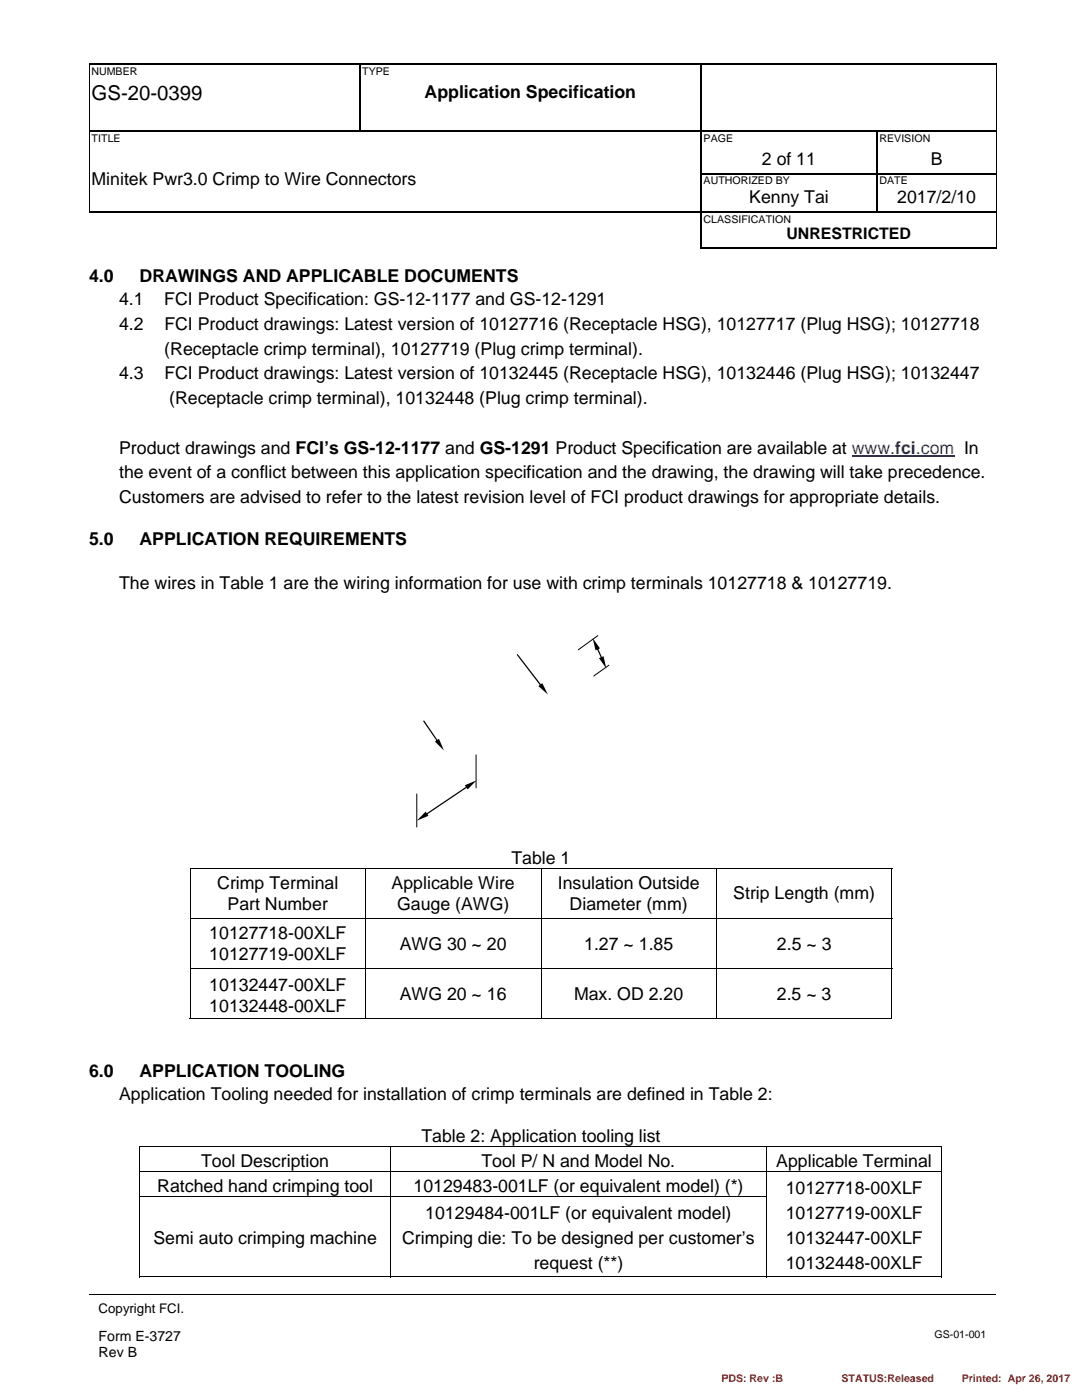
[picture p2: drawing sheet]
<svg xmlns="http://www.w3.org/2000/svg" width="216mm" height="279mm" viewBox="0 0 216 279" stroke-linecap="round" stroke-linejoin="round" font-family="sans-serif">
<defs><g id="words">
<text font-size="4.1" x="18.3" y="20">GS-20-0399</text>
<g font-size="3.5">
<text x="84.7" y="19.6">Application Specification</text>
<text x="152" y="32.9">2 of 11</text>
<text x="185.7" y="32.9">B</text>
<text x="18.3" y="37">Minitek Pwr3.0 Crimp to Wire Connectors</text>
<text x="149.5" y="40.6">Kenny Tai</text>
<text x="179" y="40.6">2017/2/10</text>
<text x="17.8" y="56.2">4.0</text>
<text x="27.8" y="56.2">DRAWINGS AND APPLICABLE DOCUMENTS</text>
<text x="23.8" y="60.9">4.1</text>
<text x="23.8" y="65.9">4.2</text>
<text x="32.8" y="60.9">FCI Product Specification: GS-12-1177 and GS-12-1291</text>
<text x="32.8" y="65.9">FCI Product drawings: Latest version of 10127716 (Receptacle HSG), 10127717 (Plug HSG); 10127718</text>
<text x="32.8" y="70.8">(Receptacle crimp terminal), 10127719 (Plug crimp terminal).</text>
<text x="23.8" y="75.7">4.3</text>
<text x="32.8" y="75.7">FCI Product drawings: Latest version of 10132445 (Receptacle HSG), 10132446 (Plug HSG); 10132447</text>
<text x="33.8" y="80.7">(Receptacle crimp terminal), 10132448 (Plug crimp terminal).</text>
<text x="23.8" y="90.5">Product drawings and FCI’s GS-12-1177 and GS-1291 Product Specification are available at www.fci.com In</text>
<text x="23.8" y="95.5">the event of a conflict between this application specification and the drawing, the drawing will take precedence.</text>
<text x="23.8" y="100.4">Customers are advised to refer to the latest revision level of FCI product drawings for appropriate details.</text>
<text x="17.8" y="108.8">5.0</text>
<text x="27.8" y="108.8">APPLICATION REQUIREMENTS</text>
<text x="23.8" y="117.6">The wires in Table 1 are the wiring information for use with crimp terminals 10127718 &amp; 10127719.</text>
<text x="102" y="172.4">Table 1</text>
<text x="43.3" y="177.5">Crimp Terminal</text>
<text x="78.1" y="177.5">Applicable Wire</text>
<text x="111.3" y="177.5">Insulation Outside</text>
<text x="146.3" y="179.5">Strip Length (mm)</text>
<text x="45.4" y="181.5">Part Number</text>
<text x="79.2" y="181.5">Gauge (AWG)</text>
<text x="113.7" y="181.5">Diameter (mm)</text>
<text x="41.8" y="187.5">10127718-00XLF</text>
<text x="41.8" y="191.5">10127719-00XLF</text>
<text x="79.8" y="189.5">AWG 30 ~ 20</text>
<text x="116.6" y="189.5">1.27 ~ 1.85</text>
<text x="155" y="189.5">2.5 ~ 3</text>
<text x="41.8" y="197.7">10132447-00XLF</text>
<text x="41.8" y="202">10132448-00XLF</text>
<text x="79.8" y="199.5">AWG 20 ~ 16</text>
<text x="114.5" y="199.5">Max. OD 2.20</text>
<text x="155" y="199.5">2.5 ~ 3</text>
<text x="17.8" y="214.9">6.0</text>
<text x="27.8" y="214.9">APPLICATION TOOLING</text>
<text x="23.8" y="219.6">Application Tooling needed for installation of crimp terminals are defined in Table 2:</text>
<text x="84.1" y="227.9">Table 2: Application tooling list</text>
<text x="40.1" y="232.8">Tool Description</text>
<text x="96.1" y="232.8">Tool P/ N and Model No.</text>
<text x="154.9" y="232.8">Applicable Terminal</text>
<text x="31.4" y="237.8">Ratched hand crimping tool</text>
<text x="82.5" y="237.8">10129483-001LF (or equivalent model) (*)</text>
<text x="156.8" y="238.4">10127718-00XLF</text>
<text x="84.9" y="243.4">10129484-001LF (or equivalent model)</text>
<text x="156.8" y="243.3">10127719-00XLF</text>
<text x="30.6" y="248.3">Semi auto crimping machine</text>
<text x="80.2" y="248.3">Crimping die: To be designed per customer’s</text>
<text x="156.8" y="248.2">10132447-00XLF</text>
<text x="106.5" y="253.2">request (**)</text>
<text x="156.8" y="253.2">10132448-00XLF</text>
</g>
<text font-size="3.2" x="156.9" y="47.8">UNRESTRICTED</text>
<g font-size="2.8">
<text x="19.7" y="267.6">Form E-3727</text>
<text x="19.7" y="270.8">Rev B</text>
</g>
<text font-size="2.6" x="19.7" y="262">Copyright FCI.</text>
<g font-size="2.1">
<text x="18.3" y="14.9">NUMBER</text>
<text x="72.3" y="14.9">TYPE</text>
<text x="18.3" y="28.3">TITLE</text>
<text x="140.4" y="28.3">PAGE</text>
<text x="175.5" y="28.3">REVISION</text>
<text x="140.4" y="36.8">AUTHORIZED BY</text>
<text x="175.5" y="36.8">DATE</text>
<text x="140.4" y="44.5">CLASSIFICATION</text>
<text x="186.5" y="267">GS-01-001</text>
</g>
<g font-size="2.1" fill="#f00">
<text x="143.9" y="275.9">PDS: Rev :B</text>
<text x="167.9" y="275.9">STATUS:Released</text>
<text x="191.9" y="275.9">Printed: Apr 26, 2017</text>
</g>
</g></defs>
<g fill="#000">
<path d="M17.7 12.7h.2v.3h-.2zM71.6 12.7h.3v.3h-.3zM139.8 12.7h.2v.3h-.2zM198.7 12.7h.2v.3h-.2zM17.7 26h.2v.3h-.2zM17.7 34.5h.2v.3h-.2zM17.7 37h.2v.3h-.2zM139.8 26h.2v.3h-.2zM139.8 34.5h.2v.3h-.2zM139.8 37h.2v.3h-.2zM174.9 26h.2v.3h-.2zM174.9 34.5h.2v.3h-.2z"/>
<path d="M174.9 37h.2v.3h-.2zM198.7 26h.2v.3h-.2zM198.7 34.5h.2v.3h-.2zM198.7 37h.2v.3h-.2zM139.8 42.2h.2v.3h-.2zM198.7 42.2h.2v.3h-.2zM37.8 173.2h.2v.1h-.2zM177.9 173.2h.2v.1h-.2zM177.9 203.2h.2v.2h-.2zM27.8 228.7h.2v.2h-.2zM187.9 228.7h.1v.2h-.1zM187.9 238.7h.1v.2h-.1z"/>
<path d="M187.9 254.7h.1v.2h-.1z"/>
<path d="M103.2 130.6h.1l4.8 6.2-.1 .1h-.1l-4.8-6.2zM107.4 136.9l.8-.6 1.1 2.3z"/>
<path d="M119.1 129.3h.2l.9 2-.1 .2-.1-.1zM118.3 127.3l1.4 2.1-.9 .4zM119.5 131.4l.9-.4 .6 2.4z"/>
<path d="M84.5 143.8h.2l2.7 4.1v.1h-.2l-2.7-4zM86.8 148l.8-.6 1 2.4z"/>
<path d="M84.9 162.4l8.3-5.5h.1v.2l-8.2 5.5h-.2zM84.9 162l.6 .8-2.3 1zM92.8 156.7l2.3-1-1.8 1.8z"/>
</g>
<g fill="none" stroke="#000" stroke-width=".25">
<path d="M17.9 12.8h53.7M71.8 13v13M71.9 12.8h67.9M139.9 13v13M140 12.8h58.7M17.9 26.1h121.9M139.9 26.3v8.2M139.9 34.8v2.2M139.9 37.3v4.9M140 26.1h34.9M140 34.7h34.9M175 26.3v8.2"/>
<path d="M175 34.8v2.2M175 37.3v4.9M175.1 26.1h23.6M175.1 34.7h23.6M17.7 42.4h122.1M139.8 49.5h58.9M139.9 42.5v7.1M140 42.4h58.7"/>
</g>
<g fill="none" stroke="#000" stroke-width=".2">
<path d="M17.8 13v13M198.8 13v13M17.8 26.3v8.2M17.8 34.8v2.2M17.8 37.3v4.9M198.8 26.3v8.2M198.8 34.8v2.2M198.8 37.3v4.9M198.8 42.5v7.1M119.3 126.9l-3.9 2.8M121.5 132.8l-3 2.1M83.2 158.5v6.6"/>
<path d="M95 150.6v6.6M37.8 173.2h140.3M37.9 173.3v9.9M72.9 173.3v9.9M107.9 173.3v9.9M143 173.3v9.9M178 173.3v9.9M37.8 183.3h140.3M37.8 193.3h140.3M37.9 183.3v9.9M37.9 193.4v10M72.9 183.3v9.9"/>
<path d="M72.9 193.4v10M107.9 183.3v9.9M107.9 193.4v10M143 183.3v9.9M143 193.4v10M178 183.3v9.9M178 193.4v10M37.8 203.3h35.1M73 203.3h34.9M108 203.3h34.9M143 203.3h34.9M27.8 228.8h160.2"/>
<path d="M27.8 233.8h160.2M27.8 238.8h125.2M27.9 228.9v4.8M27.9 233.9v4.8M27.9 238.9v16M77.9 228.9v4.8M77.9 233.9v4.8M77.9 238.9v16M153 228.9v4.8M153 233.9v4.8M153 238.9v16M188 228.9v4.8"/>
<path d="M188 233.9v4.8M188 238.9v16M17.8 258.4h181M27.8 254.8h50.1M78 254.8h74.9M153 254.8h34.9"/>
</g>
<path d="M170 91h20.4" fill="none" stroke="#00f" stroke-width=".28"/>
<use href="#words"/>
</svg>
